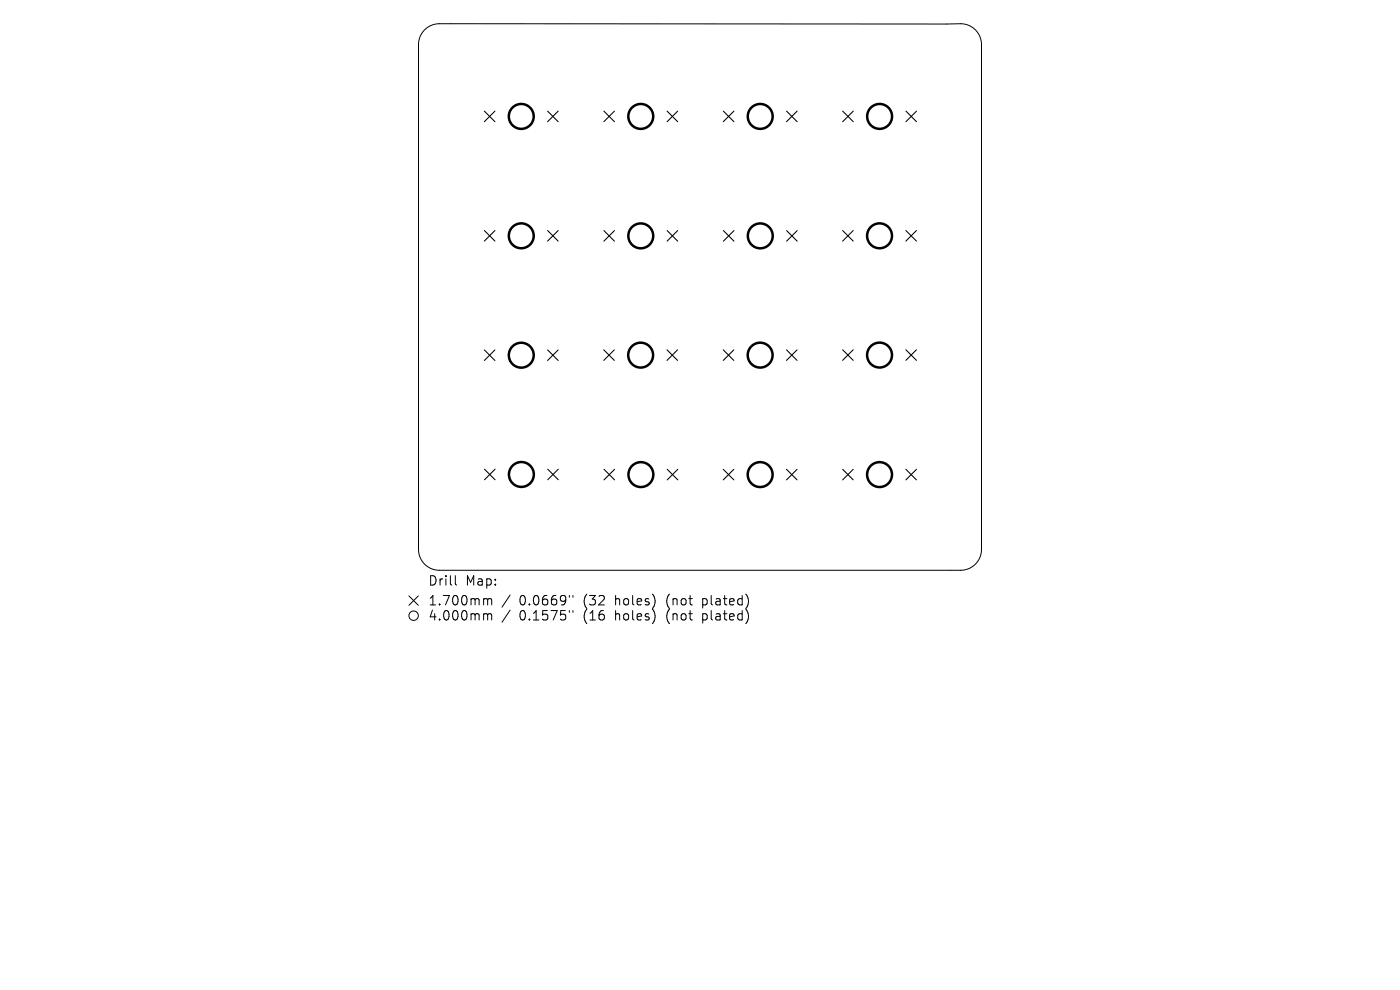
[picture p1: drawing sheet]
<svg xmlns="http://www.w3.org/2000/svg" width="297mm" height="210mm" viewBox="0 0 297 210" stroke-linecap="round" stroke-linejoin="round" font-family="sans-serif">
<defs><g id="words">
<g font-size="2.8">
<text x="90.7" y="124.5">Drill</text>
<text x="98.8" y="124.5">Map:</text>
<text x="90.7" y="128.7">1.700mm</text>
<text x="90.7" y="131.9">4.000mm</text>
<text x="110.2" y="128.7">0.0669&quot;</text>
<text x="110.2" y="131.9">0.1575&quot;</text>
<text x="123.9" y="128.7">(32</text>
<text x="123.9" y="131.9">(16</text>
<text x="130.8" y="128.7">holes)</text>
<text x="130.8" y="131.9">holes)</text>
<text x="141.8" y="128.7">(not</text>
<text x="141.8" y="131.9">(not</text>
<text x="149.7" y="128.7">plated)</text>
<text x="149.7" y="131.9">plated)</text>
</g>
</g></defs>
<g fill="none" stroke="#000" stroke-width=".21">
<path d="M90.1 6.3a4.4 4.4 0 0 1 3.1-1.3h110.6a4.4 4.4 0 0 1 4.4 4.5v107a4.4 4.4 0 0 1-4.4 4.5h-110.6a4.4 4.4 0 0 1-4.4-4.5v-107a4.4 4.4 0 0 1 1.3-3.2zM86.7 126.4l2 2M88.7 126.4l-2 2M96.6 122.1v1.7l.3 .3M102.9 127l.5 .1 .1 .2M102.9 130.2h.3l.3 .3M103.5 127.3l.2-.3 .5 .1 .1 1.2M103.5 127.3v1M103.5 130.5v1M103.5 130.5l.2-.3 .5 .1 .1 1.2M108.2 126.2l-1.7 2.6M108.2 129.4l-1.7 2.6"/>
<path d="M120.8 126.3v.4M120.8 129.5v.4M121.5 126.3v.4M121.5 129.5v.4"/>
<circle cx="87.7" cy="130.6" r="1"/>
</g>
<g fill="none" stroke="#000" stroke-width=".22">
<path d="M102.8 23.6l2.2 2.2M105 23.6l-2.2 2.2M116.2 23.6l2.2 2.2M118.4 23.6l-2.2 2.2M128.1 23.6l2.3 2.2M130.4 23.6l-2.3 2.2M141.5 23.6l2.3 2.2M143.8 23.6l-2.3 2.2M153.4 23.6l2.3 2.2M155.7 23.6l-2.3 2.2M166.9 23.6l2.2 2.2M169.1 23.6l-2.2 2.2"/>
<path d="M178.8 23.6l2.2 2.2M181 23.6l-2.2 2.2M192.2 23.6l2.2 2.2M194.4 23.6l-2.2 2.2M102.8 48.9l2.2 2.2M105 48.9l-2.2 2.2M116.2 48.9l2.2 2.2M118.4 48.9l-2.2 2.2M128.1 48.9l2.3 2.3M130.4 48.9l-2.3 2.3M141.5 48.9l2.3 2.3M143.8 48.9l-2.3 2.3"/>
<path d="M153.5 48.9l2.2 2.3M155.7 48.9l-2.2 2.3M166.9 48.9l2.2 2.3M169.1 48.9l-2.2 2.3M178.8 48.9l2.2 2.2M181 48.9l-2.2 2.2M192.2 48.9l2.2 2.2M194.4 48.9l-2.2 2.2M102.8 74.2l2.2 2.3M105 74.2l-2.2 2.3M116.2 74.2l2.2 2.3M118.4 74.2l-2.2 2.3"/>
<path d="M128.1 74.2l2.2 2.3M130.3 74.2l-2.2 2.3M141.5 74.2l2.2 2.3M143.7 74.2l-2.2 2.3M153.4 74.2l2.3 2.3M155.7 74.2l-2.3 2.3M166.8 74.2l2.3 2.3M169.1 74.2l-2.3 2.3M178.8 74.2l2.2 2.2M181 74.2l-2.2 2.2M192.2 74.2l2.2 2.2M194.4 74.2l-2.2 2.2"/>
<path d="M102.8 99.5l2.2 2.3M105 99.5l-2.2 2.3M116.2 99.5l2.2 2.3M118.4 99.5l-2.2 2.3M128.1 99.6l2.3 2.2M130.4 99.6l-2.3 2.2M141.5 99.6l2.3 2.2M143.8 99.6l-2.3 2.2M153.4 99.6l2.3 2.2M155.7 99.6l-2.3 2.2M166.8 99.6l2.3 2.2M169.1 99.6l-2.3 2.2"/>
<path d="M178.8 99.6l2.2 2.2M181 99.6l-2.2 2.2M192.2 99.6l2.2 2.2M194.4 99.6l-2.2 2.2"/>
</g>
<g fill="none" stroke="#000" stroke-width=".53">
<circle cx="110.6" cy="24.7" r="2.64"/>
<circle cx="135.9" cy="24.7" r="2.64"/>
<circle cx="161.3" cy="24.7" r="2.64"/>
<circle cx="186.6" cy="24.7" r="2.64"/>
<circle cx="110.6" cy="50" r="2.64"/>
<circle cx="135.9" cy="50" r="2.64"/>
<circle cx="161.3" cy="50" r="2.64"/>
<circle cx="186.6" cy="50" r="2.64"/>
<circle cx="110.6" cy="75.3" r="2.64"/>
<circle cx="135.9" cy="75.3" r="2.64"/>
<circle cx="161.3" cy="75.3" r="2.64"/>
<circle cx="186.6" cy="75.3" r="2.64"/>
<circle cx="110.6" cy="100.6" r="2.64"/>
<circle cx="136" cy="100.7" r="2.64"/>
<circle cx="161.3" cy="100.7" r="2.64"/>
<circle cx="186.6" cy="100.7" r="2.64"/>
</g>
<use href="#words"/>
</svg>
